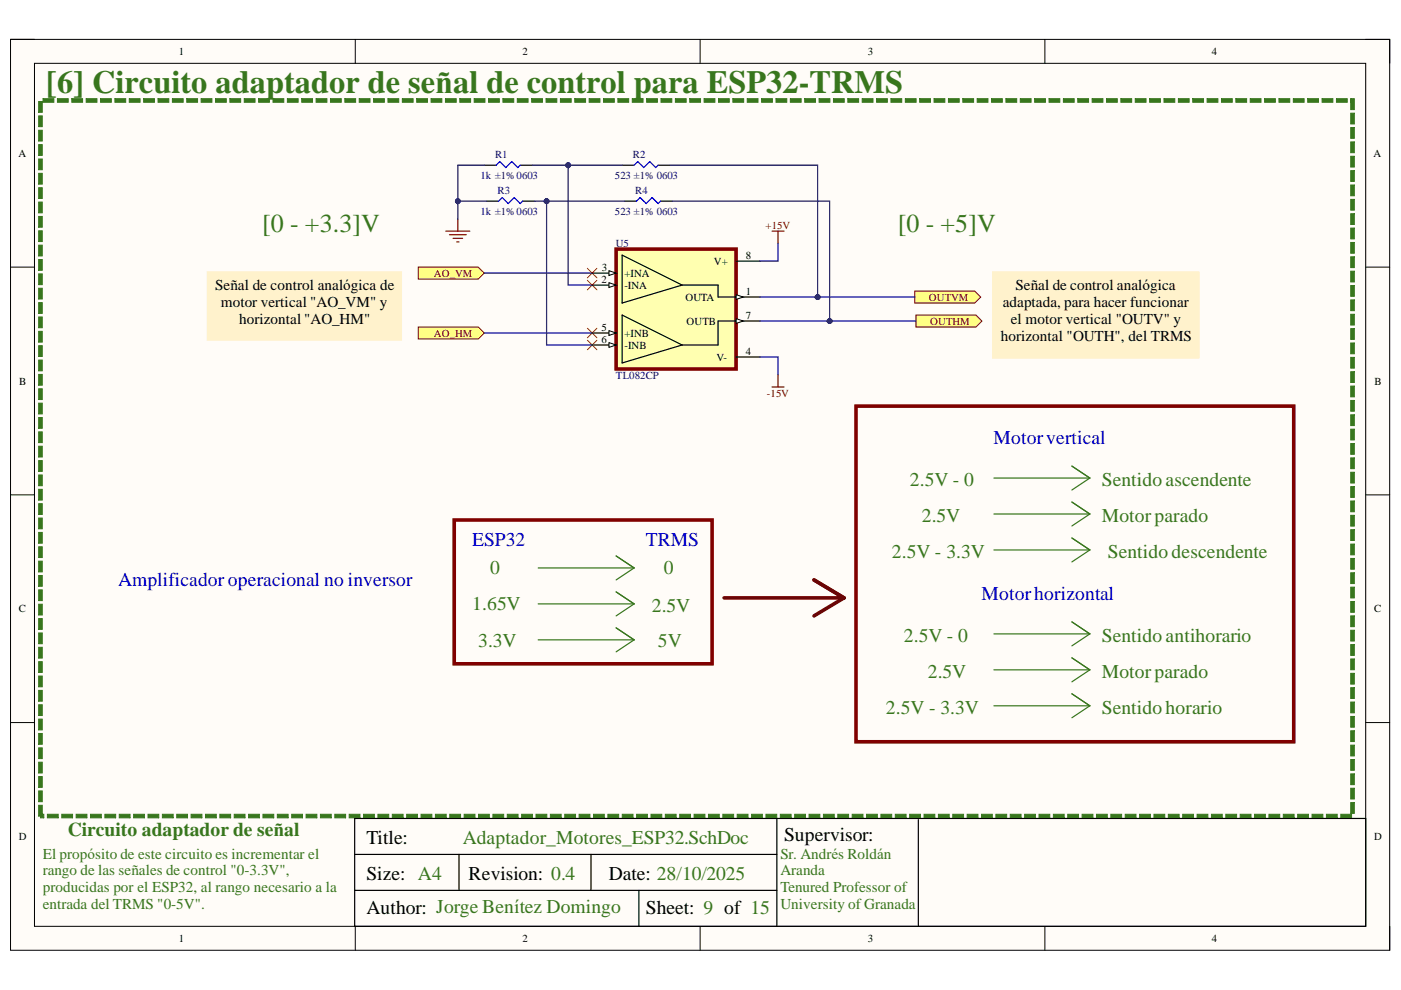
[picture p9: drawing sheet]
<svg xmlns="http://www.w3.org/2000/svg" width="297mm" height="210mm" viewBox="0 0 297 210" stroke-linecap="round" stroke-linejoin="round" font-family="sans-serif">
<defs><g id="words">
<text font-size="6.9" fill="#38761d" x="9.8" y="19.6">[6] Circuito adaptador de señal de control para ESP32-TRMS</text>
<g font-size="5.5" fill="#38761d">
<text x="55.6" y="49.1">[0 - +3.3]V</text>
<text x="190.3" y="49.1">[0 - +5]V</text>
</g>
<g font-size="4.1" fill="#00f">
<text x="210.7" y="94.1">Motorvertical</text>
<text x="100.1" y="115.7">ESP32</text>
<text x="136.9" y="115.7">TRMS</text>
<text x="25.1" y="124.3">Amplificador operacional no inversor</text>
<text x="208.1" y="127.1">Motorhorizontal</text>
</g>
<g font-size="4.1" fill="#38761d">
<text x="192.9" y="103">2.5V - 0</text>
<text x="233.6" y="103">Sentido ascendente</text>
<text x="195.4" y="110.6">2.5V</text>
<text x="233.6" y="110.6">Motorparado</text>
<text x="189.1" y="118.2">2.5V - 3.3V</text>
<text x="234.9" y="118.2">Sentido descendente</text>
<text x="103.9" y="121.8">0</text>
<text x="140.8" y="121.8">0</text>
<text x="100.1" y="129.4">1.65V</text>
<text x="138.2" y="129.7">2.5V</text>
<text x="101.4" y="137.1">3.3V</text>
<text x="139.5" y="137.1">5V</text>
<text x="191.6" y="136.1">2.5V - 0</text>
<text x="233.6" y="136.1">Sentido antihorario</text>
<text x="196.7" y="143.7">2.5V</text>
<text x="233.6" y="143.7">Motorparado</text>
<text x="187.8" y="151.3">2.5V - 3.3V</text>
<text x="233.6" y="151.3">Sentido horario</text>
<text x="14.4" y="177.2">Circuito adaptador de señal</text>
<text x="98.1" y="179">Adaptador_Motores_ESP32.SchDoc</text>
</g>
<g font-size="4.1">
<text x="77.7" y="179">Title:</text>
<text x="166.2" y="178.2">Supervisor:</text>
<text x="77.7" y="186.6">Size: A4</text>
<text x="99.4" y="186.6">Revision: 0.4</text>
<text x="129.1" y="186.6">Date: 28/10/2025</text>
<text x="77.7" y="193.8">Author: Jorge Benítez Domingo</text>
<text x="136.9" y="193.8">Sheet: 9 of 15</text>
</g>
<g font-size="3.2">
<text x="45.6" y="61.6">Señal de control analógica de</text>
<text x="46.8" y="65.1">motor vertical &quot;AO_VM&quot; y</text>
<text x="212.6" y="65.1">adaptada, para hacer funcionar</text>
<text x="215.3" y="61.6">Señal de control analógica</text>
<text x="50.7" y="68.7">horizontal &quot;AO_HM&quot;</text>
<text x="214.3" y="68.7">el motor vertical &quot;OUTV&quot; y</text>
<text x="212.2" y="72.2">horizontal &quot;OUTH&quot;, del TRMS</text>
</g>
<g font-size="3.2" fill="#38761d">
<text x="9.1" y="182">El propósito de este circuito es incrementar el</text>
<text x="9.1" y="185.6">rango de las señales de control &quot;0-3.3V&quot;,</text>
<text x="165.5" y="182">Sr. Andrés Roldán</text>
<text x="165.5" y="185.6">Aranda</text>
<text x="9.1" y="189.1">producidas por el ESP32, al rango necesario a la</text>
<text x="165.5" y="189.1">Tenured Professor of</text>
<text x="9.1" y="192.7">entrada del TRMS &quot;0-5V&quot;.</text>
<text x="165.5" y="192.7">University of Granada</text>
</g>
<g font-size="2.3">
<text x="37.9" y="11.7">1</text>
<text x="110.8" y="11.7">2</text>
<text x="184" y="11.7">3</text>
<text x="257" y="11.7">4</text>
<text x="3.9" y="33.3">A</text>
<text x="291.2" y="33.3">A</text>
<text x="127.5" y="60">2</text>
<text x="127.6" y="57.4">3</text>
<text x="132.4" y="58.7">+INA</text>
<text x="151.3" y="56.2">V+</text>
<text x="158.1" y="54.9">8</text>
<text x="132.4" y="61.2">-INA</text>
<text x="145.3" y="63.8">OUTA</text>
<text x="158.1" y="62.5">1</text>
<text x="127.5" y="70.1">5</text>
<text x="132.4" y="71.4">+INB</text>
<text x="145.6" y="68.8">OUTB</text>
<text x="158.1" y="67.6">7</text>
<text x="127.5" y="72.7">6</text>
<text x="132.4" y="73.9">-INB</text>
<text x="151.9" y="76.5">V-</text>
<text x="158.1" y="75.2">4</text>
<text x="4.1" y="81.5">B</text>
<text x="291.4" y="81.5">B</text>
<text x="4" y="129.8">C</text>
<text x="291.3" y="129.8">C</text>
<text x="4" y="178.1">D</text>
<text x="291.3" y="178.1">D</text>
<text x="37.9" y="199.7">1</text>
<text x="110.8" y="199.7">2</text>
<text x="184" y="199.7">3</text>
<text x="257" y="199.7">4</text>
</g>
<g font-size="2.3" fill="#000080">
<text x="104.9" y="33.6">R1</text>
<text x="134.1" y="33.6">R2</text>
<text x="101.9" y="37.9">1k ±1%0603</text>
<text x="105.5" y="41.2">R3</text>
<text x="130.3" y="37.9">523 ±1% 0603</text>
<text x="134.7" y="41.2">R4</text>
<text x="101.9" y="45.5">1k ±1%0603</text>
<text x="130.3" y="45.5">523 ±1% 0603</text>
<text x="130.6" y="52.3">U5</text>
<text x="130.6" y="80.3">TL082CP</text>
</g>
<g font-size="2.3" fill="#800000">
<text x="162.3" y="48.5">+15V</text>
<text x="92" y="58.7">AO_VM</text>
<text x="197" y="63.8">OUTVM</text>
<text x="92" y="71.4">AO_HM</text>
<text x="197.2" y="68.8">OUTHM</text>
<text x="162.6" y="84.1">-15V</text>
</g>
</g></defs>
<path d="M2.2 8.4h292.4v193.1h-292.4z" fill-rule="evenodd" fill="#fffcf8"/>
<path d="M2.2 8.4h292.4v193.1h-292.4z" fill="none" stroke="#000" stroke-width=".21"/>
<path d="M7.3 13.4h282.3v183h-282.3z" fill-rule="evenodd" fill="#fffcf8"/>
<g fill="none" stroke="#000" stroke-width=".21">
<path d="M2.2 8.3h5.1M7.3 13.4h282.3v183h-282.3zM75.3 8.3v5.1M148.4 8.3v5.1M221.5 8.4v5M289.6 8.4h5v5M2.2 56.6h5.1M289.6 56.6h5M2.2 104.9h5.1M289.6 104.9h5M2.2 153.2h5.1M289.6 153.2h5"/>
<path d="M75.3 196.4v5.1M148.4 196.4v5.1M221.5 196.4v5.1M294.6 196.4v5.1"/>
</g>
<path d="M8.2 170.7h.8v2.3h-.8zM8.2 167.7h.8v2.3h-.8zM8.2 164.7h.8v2.2h-.8zM8.2 161.6h.8v2.3h-.8zM8.2 158.6h.8v2.2h-.8zM8.2 155.5h.8v2.3h-.8zM8.2 152.5h.8v2.3h-.8zM8.2 149.4h.8v2.3h-.8zM8.2 146.4h.8v2.3h-.8zM8.2 143.3h.8v2.3h-.8zM8.2 140.3h.8v2.3h-.8zM8.2 137.2h.8v2.3h-.8zM8.2 134.2h.8v2.3h-.8zM8.2 131.2h.8v2.2h-.8zM8.2 128.1h.8v2.3h-.8zM8.2 125.1h.8v2.2h-.8zM8.2 122h.8v2.3h-.8zM8.2 119h.8v2.3h-.8zM8.2 115.9h.8v2.3h-.8zM8.2 112.9h.8v2.3h-.8zM8.2 109.8h.8v2.3h-.8zM8.2 106.8h.8v2.3h-.8zM8.2 103.7h.8v2.3h-.8zM8.2 100.7h.8v2.3h-.8zM8.2 97.7h.8v2.2h-.8zM8.2 94.6h.8v2.3h-.8zM8.2 91.6h.8v2.3h-.8zM8.2 88.5h.8v2.3h-.8zM8.2 85.5h.8v2.3h-.8zM8.2 82.4h.8v2.3h-.8zM8.2 79.4h.8v2.3h-.8zM8.2 76.3h.8v2.3h-.8zM8.2 73.3h.8v2.3h-.8zM8.2 70.3h.8v2.2h-.8zM8.2 67.2h.8v2.3h-.8zM8.2 64.2h.8v2.2h-.8zM8.2 61.1h.8v2.3h-.8zM8.2 58.1h.8v2.3h-.8zM8.2 55h.8v2.3h-.8zM8.2 52h.8v2.3h-.8zM8.2 48.9h.8v2.3h-.8zM8.2 45.9h.8v2.3h-.8zM8.2 42.8h.8v2.3h-.8zM8.2 39.8h.8v2.3h-.8zM8.2 36.8h.8v2.2h-.8zM8.2 33.7h.8v2.3h-.8zM8.2 30.7h.8v2.2h-.8zM8.2 27.6h.8v2.3h-.8zM8.2 24.6h.8v2.3h-.8zM8.2 21.5h.8v2.3h-.8zM9.1 20.9h2.3v.8h-2.3zM12.2 20.9h2.3v.8h-2.3zM15.2 20.9h2.3v.8h-2.3zM18.3 20.9h2.3v.8h-2.3zM21.3 20.9h2.3v.8h-2.3zM24.4 20.9h2.3v.8h-2.3zM27.4 20.9h2.3v.8h-2.3zM30.5 20.9h2.2v.8h-2.2zM33.5 20.9h2.3v.8h-2.3zM36.6 20.9h2.2v.8h-2.2zM39.6 20.9h2.3v.8h-2.3zM42.6 20.9h2.3v.8h-2.3zM45.7 20.9h2.3v.8h-2.3zM48.7 20.9h2.3v.8h-2.3zM51.8 20.9h2.3v.8h-2.3zM54.8 20.9h2.3v.8h-2.3zM57.9 20.9h2.3v.8h-2.3zM60.9 20.9h2.3v.8h-2.3zM64 20.9h2.3v.8h-2.3zM67 20.9h2.3v.8h-2.3zM70.1 20.9h2.3v.8h-2.3zM73.1 20.9h2.3v.8h-2.3zM76.2 20.9h2.2v.8h-2.2zM79.2 20.9h2.3v.8h-2.3zM82.3 20.9h2.2v.8h-2.2zM85.3 20.9h2.3v.8h-2.3zM88.4 20.9h2.2v.8h-2.2zM91.4 20.9h2.3v.8h-2.3zM94.4 20.9h2.3v.8h-2.3zM97.5 20.9h2.3v.8h-2.3zM100.5 20.9h2.3v.8h-2.3zM103.6 20.9h2.3v.8h-2.3zM106.6 20.9h2.3v.8h-2.3zM109.7 20.9h2.3v.8h-2.3zM112.7 20.9h2.3v.8h-2.3zM115.8 20.9h2.3v.8h-2.3zM118.8 20.9h2.3v.8h-2.3zM121.9 20.9h2.3v.8h-2.3zM124.9 20.9h2.3v.8h-2.3zM128 20.9h2.2v.8h-2.2zM131 20.9h2.3v.8h-2.3zM134.1 20.9h2.2v.8h-2.2zM137.1 20.9h2.3v.8h-2.3zM140.1 20.9h2.3v.8h-2.3zM143.2 20.9h2.3v.8h-2.3zM146.2 20.9h2.3v.8h-2.3zM149.3 20.9h2.3v.8h-2.3zM152.3 20.9h2.3v.8h-2.3zM155.4 20.9h2.3v.8h-2.3zM158.4 20.9h2.3v.8h-2.3zM161.5 20.9h2.3v.8h-2.3zM164.5 20.9h2.3v.8h-2.3zM167.6 20.9h2.3v.8h-2.3zM170.6 20.9h2.3v.8h-2.3zM173.7 20.9h2.2v.8h-2.2zM176.7 20.9h2.3v.8h-2.3zM179.8 20.9h2.2v.8h-2.2zM182.8 20.9h2.3v.8h-2.3zM185.9 20.9h2.2v.8h-2.2zM188.9 20.9h2.3v.8h-2.3zM191.9 20.9h2.3v.8h-2.3zM195 20.9h2.3v.8h-2.3zM198 20.9h2.3v.8h-2.3zM201.1 20.9h2.3v.8h-2.3zM204.1 20.9h2.3v.8h-2.3zM207.2 20.9h2.3v.8h-2.3zM210.2 20.9h2.3v.8h-2.3zM213.3 20.9h2.3v.8h-2.3zM216.3 20.9h2.3v.8h-2.3zM219.4 20.9h2.3v.8h-2.3zM222.4 20.9h2.3v.8h-2.3zM225.5 20.9h2.2v.8h-2.2zM228.5 20.9h2.3v.8h-2.3zM231.6 20.9h2.2v.8h-2.2zM234.6 20.9h2.3v.8h-2.3zM237.6 20.9h2.3v.8h-2.3zM240.7 20.9h2.3v.8h-2.3zM243.7 20.9h2.3v.8h-2.3zM246.8 20.9h2.3v.8h-2.3zM249.8 20.9h2.3v.8h-2.3zM252.9 20.9h2.3v.8h-2.3zM255.9 20.9h2.3v.8h-2.3zM259 20.9h2.3v.8h-2.3zM262 20.9h2.3v.8h-2.3zM265.1 20.9h2.3v.8h-2.3zM268.1 20.9h2.3v.8h-2.3zM271.2 20.9h2.3v.8h-2.3zM274.2 20.9h2.3v.8h-2.3zM277.3 20.9h2.2v.8h-2.2zM280.3 20.9h2.3v.8h-2.3zM283.4 20.9h2.2v.8h-2.2zM286.4 20.9h.7v2.3h-.7v-1.9l.4 .4h-.4zM286.4 24h.7v2.3h-.7zM286.4 27h.7v2.3h-.7zM286.4 30.1h.7v2.3h-.7zM286.4 33.1h.7v2.3h-.7zM286.4 36.2h.7v2.3h-.7zM286.4 39.2h.7v2.3h-.7zM286.4 42.3h.7v2.3h-.7zM286.4 45.3h.7v2.3h-.7zM286.4 48.4h.7v2.2h-.7zM286.4 51.4h.7v2.3h-.7zM286.4 54.5h.7v2.2h-.7zM286.4 57.5h.7v2.3h-.7zM286.4 60.5h.7v2.3h-.7zM286.4 63.6h.7v2.3h-.7zM286.4 66.6h.7v2.3h-.7zM286.4 69.7h.7v2.3h-.7zM286.4 72.7h.7v2.3h-.7zM286.4 75.8h.7v2.3h-.7zM286.4 78.8h.7v2.3h-.7zM286.4 81.9h.7v2.2h-.7zM286.4 84.9h.7v2.3h-.7zM286.4 88h.7v2.2h-.7zM286.4 91h.7v2.3h-.7zM286.4 94h.7v2.3h-.7zM286.4 97.1h.7v2.3h-.7zM286.4 100.1h.7v2.3h-.7zM286.4 103.2h.7v2.3h-.7zM286.4 106.2h.7v2.3h-.7zM286.4 109.3h.7v2.3h-.7zM286.4 112.3h.7v2.3h-.7zM286.4 115.4h.7v2.2h-.7zM286.4 118.4h.7v2.3h-.7zM286.4 121.4h.7v2.3h-.7zM286.4 124.5h.7v2.3h-.7zM286.4 127.5h.7v2.3h-.7zM286.4 130.6h.7v2.3h-.7zM286.4 133.6h.7v2.3h-.7zM286.4 136.7h.7v2.3h-.7zM286.4 139.7h.7v2.3h-.7zM286.4 142.8h.7v2.2h-.7zM286.4 145.8h.7v2.3h-.7zM286.4 148.9h.7v2.2h-.7zM286.4 151.9h.7v2.3h-.7zM286.4 154.9h.7v2.3h-.7zM286.4 158h.7v2.3h-.7zM286.4 161h.7v2.3h-.7zM286.4 164.1h.7v2.3h-.7zM286.4 167.1h.7v2.3h-.7zM286.4 170.2h.7v2.3h-.7zM284.3 172.6h2.3v.8h-2.3zM281.2 172.6h2.3v.8h-2.3zM278.2 172.6h2.3v.8h-2.3zM275.1 172.6h2.3v.8h-2.3zM272.1 172.6h2.3v.8h-2.3zM269 172.6h2.3v.8h-2.3zM266 172.6h2.3v.8h-2.3zM262.9 172.6h2.3v.8h-2.3zM259.9 172.6h2.3v.8h-2.3zM256.9 172.6h2.2v.8h-2.2zM253.8 172.6h2.3v.8h-2.3zM250.8 172.6h2.2v.8h-2.2zM247.7 172.6h2.3v.8h-2.3zM244.7 172.6h2.2v.8h-2.2zM241.6 172.6h2.3v.8h-2.3zM238.6 172.6h2.3v.8h-2.3zM235.5 172.6h2.3v.8h-2.3zM232.5 172.6h2.3v.8h-2.3zM229.4 172.6h2.3v.8h-2.3zM226.4 172.6h2.3v.8h-2.3zM223.3 172.6h2.3v.8h-2.3zM220.3 172.6h2.3v.8h-2.3zM217.2 172.6h2.3v.8h-2.3zM214.2 172.6h2.3v.8h-2.3zM211.1 172.6h2.3v.8h-2.3zM208.1 172.6h2.3v.8h-2.3zM205.1 172.6h2.2v.8h-2.2zM202 172.6h2.3v.8h-2.3zM199 172.6h2.2v.8h-2.2zM195.9 172.6h2.3v.8h-2.3zM192.9 172.6h2.3v.8h-2.3zM189.8 172.6h2.3v.8h-2.3zM186.8 172.6h2.3v.8h-2.3zM183.7 172.6h2.3v.8h-2.3zM180.7 172.6h2.3v.8h-2.3zM177.6 172.6h2.3v.8h-2.3zM174.6 172.6h2.3v.8h-2.3zM171.5 172.6h2.3v.8h-2.3zM168.5 172.6h2.3v.8h-2.3zM165.4 172.6h2.3v.8h-2.3zM162.4 172.6h2.3v.8h-2.3zM159.4 172.6h2.2v.8h-2.2zM156.3 172.6h2.3v.8h-2.3zM153.3 172.6h2.2v.8h-2.2zM150.2 172.6h2.3v.8h-2.3zM147.2 172.6h2.2v.8h-2.2zM144.1 172.6h2.3v.8h-2.3zM141.1 172.6h2.3v.8h-2.3zM138 172.6h2.3v.8h-2.3zM135 172.6h2.3v.8h-2.3zM131.9 172.6h2.3v.8h-2.3zM128.9 172.6h2.3v.8h-2.3zM125.8 172.6h2.3v.8h-2.3zM122.8 172.6h2.3v.8h-2.3zM119.7 172.6h2.3v.8h-2.3zM116.7 172.6h2.3v.8h-2.3zM113.6 172.6h2.3v.8h-2.3zM110.6 172.6h2.3v.8h-2.3zM107.6 172.6h2.2v.8h-2.2zM104.5 172.6h2.3v.8h-2.3zM101.5 172.6h2.2v.8h-2.2zM98.4 172.6h2.3v.8h-2.3zM95.4 172.6h2.2v.8h-2.2zM92.3 172.6h2.3v.8h-2.3zM89.3 172.6h2.3v.8h-2.3zM86.2 172.6h2.3v.8h-2.3zM83.2 172.6h2.3v.8h-2.3zM80.1 172.6h2.3v.8h-2.3zM77.1 172.6h2.3v.8h-2.3zM74 172.6h2.3v.8h-2.3zM71 172.6h2.3v.8h-2.3zM67.9 172.6h2.3v.8h-2.3zM64.9 172.6h2.3v.8h-2.3zM61.8 172.6h2.3v.8h-2.3zM58.8 172.6h2.3v.8h-2.3zM55.8 172.6h2.2v.8h-2.2zM52.7 172.6h2.3v.8h-2.3zM49.7 172.6h2.2v.8h-2.2zM46.6 172.6h2.3v.8h-2.3zM43.6 172.6h2.3v.8h-2.3zM40.5 172.6h2.3v.8h-2.3zM37.5 172.6h2.3v.8h-2.3zM34.4 172.6h2.3v.8h-2.3zM31.4 172.6h2.3v.8h-2.3zM28.3 172.6h2.3v.8h-2.3zM25.3 172.6h2.3v.8h-2.3zM22.2 172.6h2.3v.8h-2.3zM19.2 172.6h2.3v.8h-2.3zM16.1 172.6h2.3v.8h-2.3zM13.1 172.6h2.3v.8h-2.3zM10.1 172.6h2.2v.8h-2.2zM8.6 172.6h.7v.8h-.7z" fill="#38761d" stroke="#38761d" stroke-width=".21"/>
<path d="M75.2 173.5h214.4v22.9h-214.4zM164.7 173.5v22.9M194.7 173.8v22.6M75.2 181.2h89.5M75.2 188.8h89.5M97.3 181.2v7.6M125.3 181.2v7.6M135.5 188.8v7.6" fill="none" stroke="#000" stroke-width=".25"/>
<path d="M88.7 56.6h12.7l1.3 1.3-1.3 1.3h-12.7z" fill-rule="evenodd" fill="#ffff80"/>
<path d="M88.7 56.6h12.7l1.3 1.3-1.3 1.3h-12.7z" fill="none" stroke="#800000" stroke-width=".21"/>
<path d="M88.7 69.3h12.7l1.3 1.3-1.3 1.3h-12.7z" fill-rule="evenodd" fill="#ffff80"/>
<path d="M88.7 69.3h12.7l1.3 1.3-1.3 1.3h-12.7z" fill="none" stroke="#800000" stroke-width=".21"/>
<path d="M94.5 49h5.1M95.3 49.8h3.6M96.1 50.5h2M96.8 51.3h.5M97.1 46.5v2.5" fill="none" stroke="#800000" stroke-width=".25"/>
<path d="M193.9 61.7h12.8l1.2 1.3-1.2 1.3h-12.8z" fill-rule="evenodd" fill="#ffff80"/>
<path d="M193.9 61.7h12.8l1.2 1.3-1.2 1.3h-12.8z" fill="none" stroke="#800000" stroke-width=".21"/>
<path d="M194.2 66.8h12.7l1.3 1.3-1.3 1.2h-12.7z" fill-rule="evenodd" fill="#ffff80"/>
<path d="M194.2 66.8h12.7l1.3 1.3-1.3 1.2h-12.7z" fill="none" stroke="#800000" stroke-width=".21"/>
<path d="M102.7 35h2.5M110.3 35h2.5M131.9 35h2.5M139.5 35h2.6M103.2 42.7h2.5M110.8 42.7h2.5M132.4 42.7h2.6M140 42.7h2.6" fill="none" stroke="#000" stroke-width=".25"/>
<path d="M105.2 35l.8-.7 1.2 1.2 1.3-1.2 1.3 1.2 .5-.5M134.4 35l.8-.7 1.3 1.2 1.3-1.2 1.2 1.2 .5-.5M105.7 42.7l.8-.8 1.2 1.3 1.3-1.3 1.3 1.3 .5-.5M135 42.7l.7-.8 1.3 1.3 1.3-1.3 1.2 1.3 .5-.5" fill="none" stroke="#00f" stroke-width=".25"/>
<path d="M44.2 57.9h40.7v14h-40.7z" fill-rule="evenodd" fill="#fff2cc"/>
<path d="M44.2 57.9h40.7v14h-40.7z" fill="none" stroke="#fff2cc" stroke-width=".76"/>
<path d="M210.7 57.9h43.3v17.8h-43.3z" fill-rule="evenodd" fill="#fff2cc"/>
<path d="M210.7 57.9h43.3v17.8h-43.3z" fill="none" stroke="#fff2cc" stroke-width=".76"/>
<g fill="none" stroke="#38761d" stroke-width=".25">
<path d="M227.3 98.8l3.8 2.6M130.6 117.9l3.8 2.5M210.7 101.4h20.4M210.7 109h20.4M210.7 116.6h20.4M227.3 106.4l3.8 2.6M227.3 114.1l3.8 2.5M231.1 101.4l-3.8 2.5M231.1 109l-3.8 2.5M231.1 116.6l-3.8 2.5M114.1 120.4h20.3M114.1 128h20.3"/>
<path d="M114.1 135.7h20.3M130.6 125.5l3.8 2.5M130.6 133.1l3.8 2.6M134.4 120.4l-3.8 2.6M134.4 128l-3.8 2.6M134.4 135.7l-3.8 2.5M210.7 134.4h20.4M227.3 131.9l3.8 2.5M227.3 139.5l3.8 2.5M231.1 134.4l-3.8 2.5M210.7 142h20.4M210.7 149.6h20.4"/>
<path d="M227.3 147.1l3.8 2.5M231.1 142l-3.8 2.6M231.1 149.6l-3.8 2.6"/>
</g>
<path d="M181.5 86.1h92.8v71.2h-92.8zM96.3 110.3h54.7v30.4h-54.7z" fill="none" stroke="#800000" stroke-width=".76"/>
<path d="M153.5 126.8h25.4M172.6 123l6.3 3.8M178.9 126.8l-6.3 3.8" fill="none" stroke="#600" stroke-width=".76"/>
<path d="M163.7 49h2.5M165 49v2.5M165 79.5v2.5M163.7 82h2.5" fill="none" stroke="#800000" stroke-width=".25"/>
<path d="M124.5 56.9l2.1 2M124.5 59.4l2.1 2.1M126.6 56.9l-2.1 2M126.6 59.4l-2.1 2.1M124.5 69.6l2.1 2M124.5 72.1l2.1 2.1M126.6 69.6l-2.1 2M126.6 72.1l-2.1 2.1" fill="none" stroke="#f00" stroke-width=".21"/>
<path d="M130.6 52.8h25.5v25.4h-25.5z" fill-rule="evenodd" fill="#ffffb0"/>
<path d="M130.6 52.8h25.5v25.4h-25.5z" fill="none" stroke="#800000" stroke-width=".76"/>
<path d="M125.5 57.9h5.1" fill="none" stroke="#000" stroke-width=".25"/>
<path d="M129.1 57.4l1.5 .5-1.5 .5z" fill="#f8fcff"/>
<path d="M129.1 57.4l1.5 .5-1.5 .5z" fill="none" stroke="#000" stroke-width=".21"/>
<path d="M125.5 70.6h5.1" fill="none" stroke="#000" stroke-width=".25"/>
<path d="M129.1 70.1l1.5 .5-1.5 .5z" fill="#f8fcff"/>
<path d="M129.1 70.1l1.5 .5-1.5 .5z" fill="none" stroke="#000" stroke-width=".21"/>
<path d="M125.5 60.4h5.1" fill="none" stroke="#000" stroke-width=".25"/>
<path d="M129.1 59.9l1.5 .5-1.5 .6z" fill="#f8fcff"/>
<path d="M129.1 59.9l1.5 .5-1.5 .6z" fill="none" stroke="#000" stroke-width=".21"/>
<path d="M125.5 73.1h5.1" fill="none" stroke="#000" stroke-width=".25"/>
<path d="M129.1 72.6l1.5 .5-1.5 .6z" fill="#f8fcff"/>
<path d="M129.1 72.6l1.5 .5-1.5 .6z" fill="none" stroke="#000" stroke-width=".21"/>
<path d="M156.1 55.4h5M156.1 63h5" fill="none" stroke="#000" stroke-width=".25"/>
<path d="M156.1 62.5l1.5 .5-1.5 .5z" fill="#f8fcff"/>
<path d="M156.1 62.5l1.5 .5-1.5 .5z" fill="none" stroke="#000" stroke-width=".21"/>
<path d="M156.1 68.1h5" fill="none" stroke="#000" stroke-width=".25"/>
<path d="M156.1 67.6l1.5 .5-1.5 .5z" fill="#f8fcff"/>
<path d="M156.1 67.6l1.5 .5-1.5 .5z" fill="none" stroke="#000" stroke-width=".21"/>
<path d="M131.9 54.1l12.7 6.3-12.7 3.9zM131.9 66.8l12.7 6.3-12.7 3.9zM144.6 60.4h7.6v2.6h3.9M156.1 75.7h5M156.1 68.1h-3.9v5h-7.6" fill="none" stroke="#000" stroke-width=".25"/>
<path d="M97.1 42.7h6.1" fill="none" stroke="#000080" stroke-width=".25"/>
<circle cx="97.1" cy="42.7" r=".51" fill="#000080"/>
<circle cx="97.1" cy="42.7" r=".51" fill="none" stroke="#000080" stroke-width=".21"/>
<path d="M142.1 35h31.2v28" fill="none" stroke="#000080" stroke-width=".25"/>
<circle cx="173.3" cy="63" r=".51" fill="#000080"/>
<circle cx="173.3" cy="63" r=".51" fill="none" stroke="#000080" stroke-width=".21"/>
<path d="M142.6 42.7h33.3v25.4" fill="none" stroke="#000080" stroke-width=".25"/>
<circle cx="175.9" cy="68.1" r=".51" fill="#000080"/>
<circle cx="175.9" cy="68.1" r=".51" fill="none" stroke="#000080" stroke-width=".21"/>
<path d="M115.9 42.7v30.4h9.6" fill="none" stroke="#000080" stroke-width=".25"/>
<circle cx="115.9" cy="42.7" r=".51" fill="#000080"/>
<circle cx="115.9" cy="42.7" r=".51" fill="none" stroke="#000080" stroke-width=".21"/>
<path d="M102.7 35h-5.6v11.5M102.7 57.9h22.8M102.7 70.6h22.8" fill="none" stroke="#000080" stroke-width=".25"/>
<circle cx="97.1" cy="42.7" r=".51" fill="#000080"/>
<circle cx="97.1" cy="42.7" r=".51" fill="none" stroke="#000080" stroke-width=".21"/>
<path d="M113.3 42.7h19.1" fill="none" stroke="#000080" stroke-width=".25"/>
<circle cx="115.9" cy="42.7" r=".51" fill="#000080"/>
<circle cx="115.9" cy="42.7" r=".51" fill="none" stroke="#000080" stroke-width=".21"/>
<path d="M161.1 68.1h33.1" fill="none" stroke="#000080" stroke-width=".25"/>
<circle cx="175.9" cy="68.1" r=".51" fill="#000080"/>
<circle cx="175.9" cy="68.1" r=".51" fill="none" stroke="#000080" stroke-width=".21"/>
<path d="M161.1 63h32.8" fill="none" stroke="#000080" stroke-width=".25"/>
<circle cx="173.3" cy="63" r=".51" fill="#000080"/>
<circle cx="173.3" cy="63" r=".51" fill="none" stroke="#000080" stroke-width=".21"/>
<path d="M112.8 35h19.1M165 51.5v3.9h-3.9M161.1 75.7h3.9v3.8" fill="none" stroke="#000080" stroke-width=".25"/>
<circle cx="120.5" cy="35" r=".51" fill="#000080"/>
<circle cx="120.5" cy="35" r=".51" fill="none" stroke="#000080" stroke-width=".21"/>
<path d="M120.5 35v25.4h5" fill="none" stroke="#000080" stroke-width=".25"/>
<circle cx="120.5" cy="35" r=".51" fill="#000080"/>
<circle cx="120.5" cy="35" r=".51" fill="none" stroke="#000080" stroke-width=".21"/>
<use href="#words"/>
</svg>
